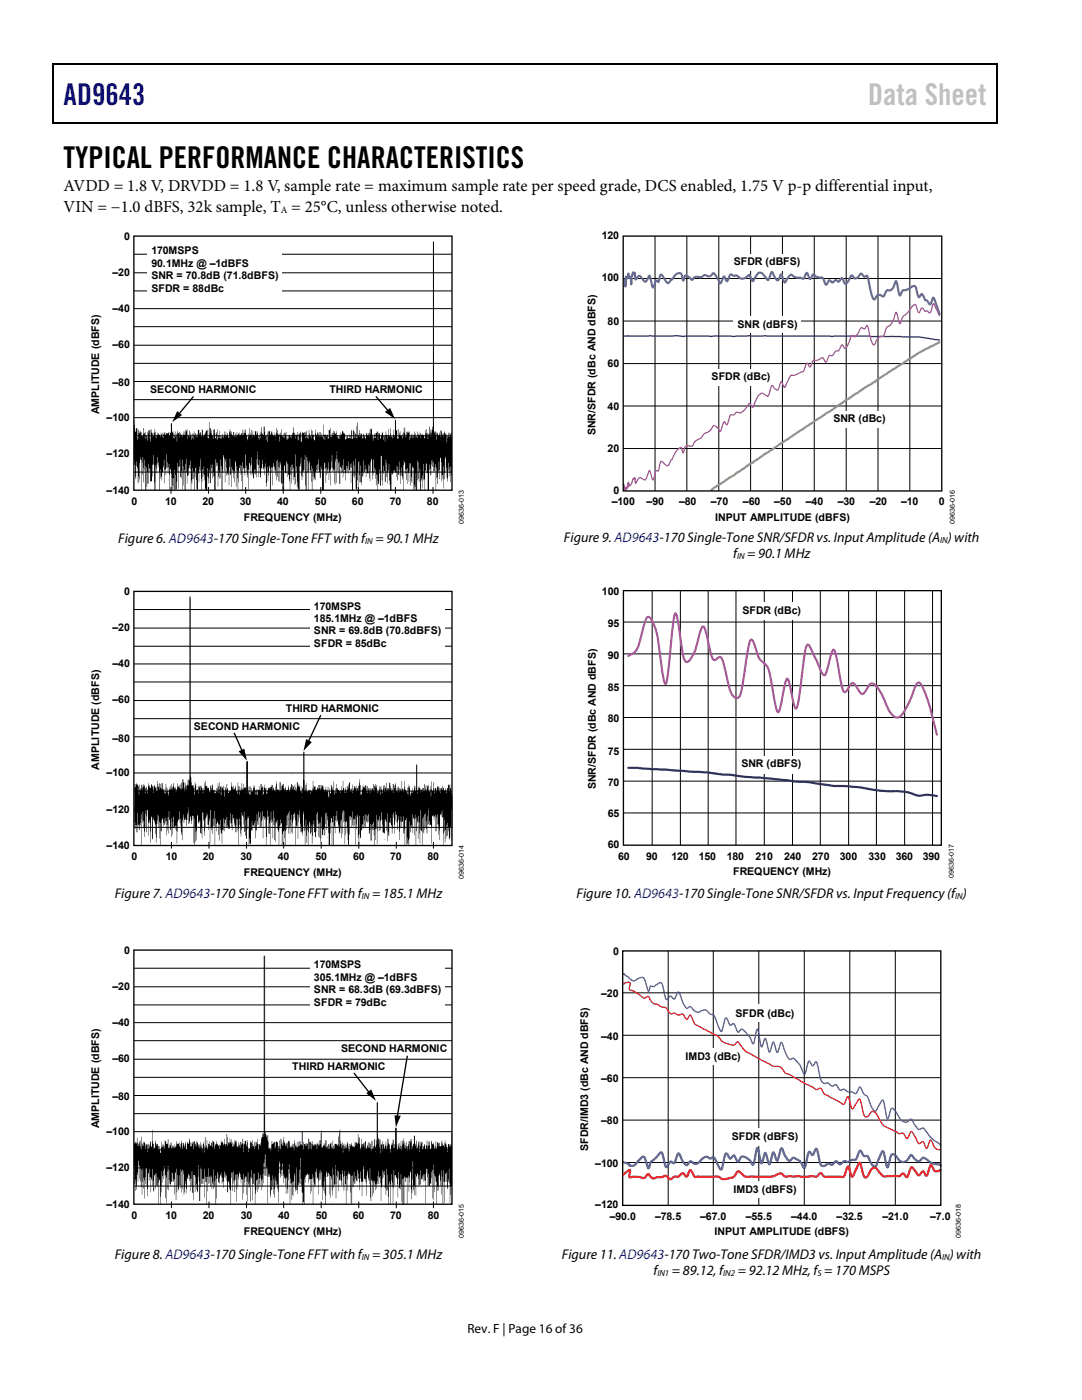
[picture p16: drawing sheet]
<svg xmlns="http://www.w3.org/2000/svg" width="216mm" height="279mm" viewBox="0 0 216 279" stroke-linecap="round" stroke-linejoin="round" font-family="sans-serif">
<defs><g id="words">
<text font-size="6" fill="#00f" x="12.7" y="21">AD9643</text>
<text font-size="6" fill="#c0c0c0" x="173.2" y="21">Data Sheet</text>
<text font-size="6" x="12.7" y="33.6">TYPICAL PERFORMANCE CHARACTERISTICS</text>
<g font-size="3.3">
<text x="12.7" y="38.1">AVDD = 1.8 V, DRVDD = 1.8 V, sample rate = maximum sample rate per speed grade, DCS enabled, 1.75 V p-p differential input,</text>
<text x="12.7" y="42.4">VIN = −1.0 dBFS, 32k sample, T = 25°C, unless otherwise noted.</text>
</g>
<g font-size="2.8">
<text x="23.6" y="108.3">Figure 6. AD9643-170 Single-Tone FFT with f = 90.1 MHz</text>
<text x="112.5" y="108.2">Figure 9. AD9643-170 Single-Tone SNR/SFDR vs. Input Amplitude (A ) with</text>
<text x="146.3" y="111.3">f = 90.1 MHz</text>
<text x="22.9" y="179.3">Figure 7. AD9643-170 Single-Tone FFT with f = 185.1 MHz</text>
<text x="115" y="179.3">Figure 10. AD9643-170 Single-Tone SNR/SFDR vs. Input Frequency (f )</text>
<text x="22.9" y="251.4">Figure 8. AD9643-170 Single-Tone FFT with f = 305.1 MHz</text>
<text x="112.1" y="251.4">Figure 11. AD9643-170 Two-Tone SFDR/IMD3 vs. Input Amplitude (A ) with</text>
<text x="130.4" y="254.5">f</text>
<text x="134.1" y="254.5">= 89.12, f</text>
<text x="147.2" y="254.5">= 92.12 MHz, f = 170 MSPS</text>
</g>
<text font-size="2.6" x="93.3" y="266">Rev. F | Page 16 of 36</text>
<g font-size="2.1">
<text x="24.8" y="47.8">0</text>
<text x="120.1" y="47.8">120</text>
<text x="30.2" y="50.8">170MSPS</text>
<text x="30.2" y="53.2">90.1MHz @ –1dBFS</text>
<text x="146.4" y="53">SFDR (dBFS)</text>
<text x="22.5" y="55">–20</text>
<text x="30.2" y="55.7">SNR = 70.8dB (71.8dBFS)</text>
<text x="30.2" y="58.2">SFDR = 88dBc</text>
<text x="120.1" y="56">100</text>
<text x="22.5" y="62.3">–40</text>
<text x="121.2" y="64.9">80</text>
<text x="147.2" y="65.4">SNR (dBFS)</text>
<text x="22.5" y="69.5">–60</text>
<text x="22.5" y="77.1">–80</text>
<text x="121.2" y="73.2">60</text>
<text x="142" y="75.9">SFDR (dBc)</text>
<text x="19.8" y="82.7" transform="rotate(-90 19.8 82.7)">AMPLITUDE (dBFS)</text>
<text x="30" y="78.4">SECOND HARMONIC</text>
<text x="65.7" y="78.4">THIRD HARMONIC</text>
<text x="121.2" y="81.9">40</text>
<text x="21.3" y="84.1">–100</text>
<text x="118.8" y="86.8" transform="rotate(-90 118.8 86.8)">SNR/SFDR (dBc AND dBFS)</text>
<text x="166.3" y="84.3">SNR (dBc)</text>
<text x="21.3" y="91.2">–120</text>
<text x="121.2" y="90.2">20</text>
<text x="21.3" y="98.5">–140</text>
<text x="26.2" y="100.8">0</text>
<text x="33" y="100.8">10</text>
<text x="40.4" y="100.8">20</text>
<text x="47.8" y="100.8">30</text>
<text x="55.3" y="100.8">40</text>
<text x="62.8" y="100.8">50</text>
<text x="70.2" y="100.8">60</text>
<text x="77.8" y="100.8">70</text>
<text x="85.2" y="100.8">80</text>
<text x="122.1" y="100.9">–100</text>
<text x="122.4" y="98.6">0</text>
<text x="129" y="100.9">–90</text>
<text x="135.5" y="100.9">–80</text>
<text x="141.9" y="100.9">–70</text>
<text x="148.2" y="100.9">–60</text>
<text x="154.5" y="100.9">–50</text>
<text x="160.8" y="100.9">–40</text>
<text x="167.2" y="100.9">–30</text>
<text x="173.5" y="100.9">–20</text>
<text x="179.8" y="100.9">–10</text>
<text x="187.3" y="100.9">0</text>
<text x="48.6" y="103.9">FREQUENCY (MHz)</text>
<text x="142.7" y="103.9">INPUT AMPLITUDE (dBFS)</text>
<text x="24.8" y="118.7">0</text>
<text x="120.1" y="118.7">100</text>
<text x="22.5" y="125.9">–20</text>
<text x="62.7" y="121.7">170MSPS</text>
<text x="62.7" y="124.1">185.1MHz @ –1dBFS</text>
<text x="121.3" y="125">95</text>
<text x="148.1" y="122.5">SFDR (dBc)</text>
<text x="62.7" y="126.6">SNR = 69.8dB (70.8dBFS)</text>
<text x="62.7" y="129.1">SFDR = 85dBc</text>
<text x="121.3" y="131.5">90</text>
<text x="22.5" y="133.2">–40</text>
<text x="121.3" y="138">85</text>
<text x="22.5" y="140.4">–60</text>
<text x="57" y="142.1">THIRD HARMONIC</text>
<text x="22.5" y="148">–80</text>
<text x="38.7" y="145.6">SECOND HARMONIC</text>
<text x="121.3" y="144.1">80</text>
<text x="19.8" y="153.6" transform="rotate(-90 19.8 153.6)">AMPLITUDE (dBFS)</text>
<text x="21.3" y="155">–100</text>
<text x="121.3" y="150.6">75</text>
<text x="147.9" y="153.2">SNR (dBFS)</text>
<text x="118.9" y="157.5" transform="rotate(-90 118.9 157.5)">SNR/SFDR (dBc AND dBFS)</text>
<text x="121.3" y="156.8">70</text>
<text x="21.3" y="162.2">–120</text>
<text x="121.3" y="163">65</text>
<text x="21.3" y="169.4">–140</text>
<text x="26.2" y="171.7">0</text>
<text x="33.1" y="171.7">10</text>
<text x="40.5" y="171.7">20</text>
<text x="48" y="171.7">30</text>
<text x="55.5" y="171.7">40</text>
<text x="62.9" y="171.7">50</text>
<text x="70.4" y="171.7">60</text>
<text x="77.8" y="171.7">70</text>
<text x="85.3" y="171.7">80</text>
<text x="121.3" y="169.3">60</text>
<text x="123.3" y="171.6">60</text>
<text x="128.9" y="171.6">90</text>
<text x="134" y="171.6">120</text>
<text x="139.4" y="171.6">150</text>
<text x="145" y="171.6">180</text>
<text x="150.8" y="171.6">210</text>
<text x="156.4" y="171.6">240</text>
<text x="162.1" y="171.6">270</text>
<text x="167.6" y="171.6">300</text>
<text x="173.3" y="171.6">330</text>
<text x="178.7" y="171.6">360</text>
<text x="184.1" y="171.6">390</text>
<text x="48.6" y="174.8">FREQUENCY (MHz)</text>
<text x="146.3" y="174.6">FREQUENCY (MHz)</text>
<text x="24.8" y="190.3">0</text>
<text x="122.3" y="190.6">0</text>
<text x="22.5" y="197.5">–20</text>
<text x="62.7" y="193.3">170MSPS</text>
<text x="62.7" y="195.7">305.1MHz @ –1dBFS</text>
<text x="62.7" y="198.2">SNR = 68.3dB (69.3dBFS)</text>
<text x="62.7" y="200.7">SFDR = 79dBc</text>
<text x="120" y="199.1">–20</text>
<text x="146.8" y="202.9">SFDR (dBc)</text>
<text x="22.5" y="204.8">–40</text>
<text x="120" y="207.5">–40</text>
<text x="22.5" y="212">–60</text>
<text x="58.3" y="213.5">THIRD HARMONIC</text>
<text x="68.1" y="210">SECOND HARMONIC</text>
<text x="136.8" y="211.6">IMD3 (dBc)</text>
<text x="22.5" y="219.6">–80</text>
<text x="120" y="216">–60</text>
<text x="19.8" y="225.2" transform="rotate(-90 19.8 225.2)">AMPLITUDE (dBFS)</text>
<text x="21.3" y="226.5">–100</text>
<text x="120" y="224.3">–80</text>
<text x="146" y="227.6">SFDR (dBFS)</text>
<text x="21.3" y="233.7">–120</text>
<text x="117.3" y="229.7" transform="rotate(-90 117.3 229.7)">SFDR/IMD3 (dBc AND dBFS)</text>
<text x="118.8" y="232.9">–100</text>
<text x="146.4" y="238">IMD3 (dBFS)</text>
<text x="21.3" y="241">–140</text>
<text x="26.2" y="243.3">0</text>
<text x="33" y="243.3">10</text>
<text x="40.5" y="243.3">20</text>
<text x="48" y="243.3">30</text>
<text x="55.5" y="243.3">40</text>
<text x="63" y="243.3">50</text>
<text x="70.4" y="243.3">60</text>
<text x="77.8" y="243.3">70</text>
<text x="85.3" y="243.3">80</text>
<text x="118.8" y="241">–120</text>
<text x="121.7" y="243.4">–90.0</text>
<text x="130.7" y="243.4">–78.5</text>
<text x="139.7" y="243.4">–67.0</text>
<text x="148.8" y="243.4">–55.5</text>
<text x="157.9" y="243.4">–44.0</text>
<text x="166.9" y="243.4">–32.5</text>
<text x="176.1" y="243.4">–21.0</text>
<text x="185.6" y="243.4">–7.0</text>
<text x="48.6" y="246.4">FREQUENCY (MHz)</text>
<text x="142.6" y="246.5">INPUT AMPLITUDE (dBFS)</text>
</g>
<text font-size="1.9" x="56" y="42.5">A</text>
<g font-size="1.8">
<text x="72.9" y="108.5">IN</text>
<text x="147.1" y="111.5">IN</text>
<text x="187.6" y="108.3">IN</text>
<text x="72.2" y="179.5">IN</text>
<text x="190.6" y="179.5">IN</text>
<text x="72.2" y="251.5">IN</text>
<text x="188" y="251.5">IN</text>
<text x="131.2" y="254.7">IN1</text>
<text x="144.3" y="254.7">IN2</text>
<text x="163.1" y="254.7">S</text>
</g>
<g font-size="1.4">
<text x="92.5" y="104.5" transform="rotate(-90 92.5 104.5)">09636-013</text>
<text x="190.5" y="104.6" transform="rotate(-90 190.5 104.6)">09636-016</text>
<text x="92.5" y="175.4" transform="rotate(-90 92.5 175.4)">09636-014</text>
<text x="190.3" y="175.2" transform="rotate(-90 190.3 175.2)">09636-017</text>
<text x="92.5" y="247" transform="rotate(-90 92.5 247)">09636-015</text>
<text x="191.7" y="247.1" transform="rotate(-90 191.7 247.1)">09636-018</text>
</g>
</g></defs>
<path d="M10.5 12.7h.3v1h-.3zM198.8 12.7h.2v1h-.2zM198.8 12.7h.2v.3h-.2zM198.8 24.4h.2v.3h-.2z" fill="#000"/>
<path d="M10.5 12.8h188.3M10.7 13.7v11M198.9 13.7v11M10.5 24.5h188.3" fill="none" stroke="#000" stroke-width=".25"/>
<path d="M26.7 47.1h63.5v50.7h-63.5z" fill="none" stroke="#000" stroke-width=".26"/>
<g fill="none" stroke="#000" stroke-width=".2">
<path d="M26.7 58.1h63.5M26.7 54.4h63.5M26.7 50.7h63.5M26.7 79.8h63.5M26.7 76.1h63.5M26.7 72.5h63.5M26.7 68.9h63.5M26.7 65.2h63.5M26.7 61.6h63.5M26.7 94.2h63.5M26.7 90.6h63.5M26.7 87h63.5"/>
<path d="M26.7 83.4h63.5"/>
</g>
<path d="M29.4 48.5h26.8v10.6h-26.8z" fill="#fff"/>
<path d="M75 79.1l2.6 3" fill="none" stroke="#010101" stroke-width=".26"/>
<path d="M76.8 82.2l1.1-.8 .9 2.2z" fill="#010101"/>
<path d="M38.6 79.1l-3 3.6" fill="none" stroke="#010101" stroke-width=".26"/>
<path d="M35.3 82l1 .8-1.9 1.4z" fill="#010101"/>
<path d="M26.7 83.9l.3 2.3 .2-.1v1.1v-1.8l.2 .1v2.3l.2-.4v-1.7h.1v.7l.2 .1v1.1v-1.5l.1-.1v.4l.2-.2v.7l.3 .2 .1-.6v-1h.1v1l.2-.1v1.2l.2-1.4 .3 1.7 .1-2.1 .1 .7 .1-.5 .2-.2 .1 2.3 .1-2.5 .1 .1 .1 1.5 .1-.3a.31 .31 0 0 1-.1-.3 .31 .31 0 0 1 .3-.2v.7l.1-.2 .1 .2 .1-1.5v1.6l.2-1 .1 1.2 .2-1.1 .1 .6 .1-.4h.1l.3 .7 .2-.8 .1 .8h.1l.1-.8v1l.1-.9 .2 .2 .1-.6 .2 .7v-.4h.3a.31 .31 0 0 1 .3 .2 .31 .31 0 0 1-.1 .4v.6v-1.2l.2-.2v.9l.1-.7h.2l.1-2 .1 2 .2-.4v1.4h.1l.1-1 .1 1.1 .2-1.4v1.4l.3-1v1.6l.1-2.1 .1 .4h.2v1.5l.1-1.7 .2 .3v.4l.3-.2 .2 .6v-1.2l.1 .1a.4 .4 0 0 0 .3 .6v-.7l.1 .6v-.9h.2l.1 .3v-.5l.1 2 .1-.9 .2 .4v-1.1l.1 1.2 .2-.8v.7l.2-.4v1.1v-.6l.2 .2v-1l.2 1.2 .1-1.5 .2 1.1 .1-.8 .1 .1 .1 .7h.2l.1-.8a.45 .45 0 0 1 .3-.7v.7l.1 .4 .1-1.5 .1 1.9 .2-.3v-1.2l.2 .1 .1 1.4 .1-.1v-.4l.3-.2 .1-.7 .2 .2 .1 1.4v-1.7h.1v1.7l.2 .1v-3.3l.1 2.5 .1-1.2h.2v.9l.1-.6v.9l.3 .2v.6h.1v-1.8h.2l.1 1.7 .2 .1 .1-1.3 .1 1.6 .1-2.2 .1 2v-.8h.2l.1-.8v1.4l.2-.5 .1 .7 .3-.6-.1-.5 .3 .9v-.3l.2-.2v-.8l.2 1.1v-1.1l.1 1 .4-.7v.8l.2 .2v-.9l.2-.9v.9l.1-.4h.2v.6l.3 .1v.4v-1h.2l.1 1 .2-.1 .1-.7 .1 1v-1.2l.2 .7 .1-.4 .1 .1 .2-.2 .1 .8v-.3l.1-.2 .1 .1v-.4h.2l.1-.7v1.1h.2v.3l.1-1.4 .2 .9v-.9h.1l.1 1.2 .2-.1v.8l.1 .3 .2-1.4 .1 .4v-1.4l.1 1.4 .2-.5v1.2v-.8l.2 .1v-1.2l.2 1.5v-1.2l.1 .7 .1 .2 .1-.2 .1 .1 .1 .4v-1.2l.2 .1 .1 .7 .2-.4v-.8l.2 1.8 .2 .4v-1.3l.2 .9 .1-2.1h.1v1.2h.3v.3h.1v-1.7h.2l.1 2h.2v.7v-.9l.2-.4 .1 1.7 .1-2.2 .1 1.1 .1-1 .2-.1 .1 .8 .1-.7h.2v1.8v-1.4l.4 .6v-.7v.5l.3 .3v.6v-1.1l.3-1.3 .1 1.1 .1 .3 .2-.1 .1 1.4v-1.6l.2-.1 .1 .5v-1.2l.1 1.5 .2-.1v-.4v.5h.2l.1-.9 .2 1.1v-1l.1 .4 .1-.6v1.5l.2-.5 .1 .6v-.4l.2 .1 .1-.8 .1 .1 .1 .4 .2-.3 .1 .5 .2-1h.1v1.1l.1-2.2v1.1h.2l.1 1.1 .1-.8h.2v.4l.2-.9 .1 1.7 .1-1.4 .2 .3v-.4h.1l.1-.3 .1 2.1 .2-2 .2 .2h.1v.4h.1l.1-.6 .2 1.2v-1.2l.2-.2v1.2h.2v.2l.1-.5 .1 .7 .1-1.9 .1 1.5h.2l.1-.3v.6v-2l.2 .5v.8l.3-.1 .1 1.2h.2v-2.2l.3 1.5 .1-1h.1v.3h.2v.6l.1-.9v1l.2-.3 .1-.7v1l.2-.1 .1-.7-.1 .4 .3 .4v-2.4v2.8l.1-.9h.2v1.2l.1-1.2 .1 .2 .2-.1v.4v-.4l.2-.1v.8h.2v-1.7l.1 .9v-.9h.1v-.4l.2 1.8h.2v-.8l.2 .5 .1-.9h.1v.9l.1-.8 .2 .6 .3-.7v.8h.2v.8l.1-.4 .2 .4v-.7l.2-.1v.6l.1-1 .2 .4 .1-.8 .2 .1 .1 .4 .2-.1 .1 1.4 .1-.6 .1 .4h.1l.1-1.3 .1 1.1h.3l.1-.7v.7l.2-.6 .1 .8 .1-1.9 .1 1.9 .1-.1 .1-1.8 .1 1.5 .2-1.1v1.3h.1v-.9h.2v-1.5v2.4h.2v-3.1h.1v2.5l.1 .1 .1-.1 .2-1v1.4l.1-.1v-.6h.2v1.1v-1.1l.2 1 .2-.1v-.9l.2 .4v.3l.1-.3v.6h.2l.1-1.1h.2v.5h.1v-.5h.1v.5l.2 .3 .1-1.5 .2 1v-1.2a1.01 1.01 0 0 1 .2 1.1l.2 1.4 .3-1.5 .1 .4a.29 .29 0 0 0-.1 .3 .29 .29 0 0 0 .2 .2v-1h.3v-.3h.2v1.7l.2-1.5 .2 .4 .1 .9 .3-1.2h.1l.1-.2v1.6l.1-.9 .1 .2 .2-.2 .1 1.2 .1-2v.7l.1-.3 .1 .2 .1 .7 .3-1.7v1.4l.2-.2 .1 .3-.1-1.4 .1-.3 .1 1.7 .2-.1 .2 .4 .1-.8 .1 .5-.1-1.5 .1 1.5 .2-.3 .1-3v1.9l.3 .2v-.3v1.9l.2-.2 .1 .1 .1-1.9v1.2l.3-.7 .1 .8v-.9v1.1h.1l.2-.6v1h.1v-1.3l.2 .9 .1-1.6v1.7l.1-1.9v1.9h.1v-.5l.2 .4v-.9h.2l.1 .3v-.4l.1 .3h.1l.1-.3v1.7l.1-.9 .2 .5 .1-1.9v1.7l.2-.7v1l.1-.7 .2 .4 .1-1.1 .1 1.1 .2-.8v.7l.2 .1 .1 .2v-1.3l.3 .6v.6v-.4a.31 .31 0 0 0 .2-.2 .31 .31 0 0 0 0-.3h.1l.1 1v-.6h.3v-.8l.1 .8h.2v.6l.2 .1 .1-1.7 .2 .6 .1-.7v1l.1-.4 .1 1.3v-1.1l.1 .3 .2-.1v-1.6l.2 .6 .1 1.5 .2-2.1h.1l.1 .6 .1-37.3v36.9l.2 1.1v-.4l.2 .2v.7l.2-.5v1.4l.1-1.4 .2 .1v.3l.2 .1v-.6l.2 .4v1.1l.1-2 .1 .2a.33 .33 0 0 1 .2 .5l.1 .4v-.4h.2v.7l.2-1.1 .2 .6 .1-.2 .1 1.8 .2-1.4 .2 .2v-.7h.2v.8h.1v-.7l.2 .2 .1-.5 .1 1v7.6h-.2l-.1-2-.1 3.4-.1-2.9-.1 1.8-.1-2.7-.2 3.7v-.6l-.2-.2v-2l-.1 .7-.1-2.8-.1 .4-.2 5.9-.1-4.4-.1 2.5h-.1v-.8h-.1l-.1 1.3v-3.8l-.1-.9h-.2v4.2l-.3-3.5-.1 4.5h-.1v-1.4l-.2 .2v-3.7l-.1 6.1-.1-5.2-.2 .6v.8h-.1l-.1 .2v-1.9l-.2-.4v1.3h-.1l-.2-1.3v2.9l-.1-1.3v1.4l-.1-1.1h-.1v4l-.1-5.1v5.1h-.3v-3.3l-.1-.1v-1.8l-.2-.2v1.6l-.2-.1-.1 3.9v-2.2l-.2 .3v-3.3l-.1 3-.1-.8v-4.2v6.9l-.1-1.6-.2-.5v2.4h-.2v-4.3l-.1 .6v2h-.1l-.1-3.8-.1-.4-.2 5.9h-.2v-3.3v2.7l-.2 .6v-4v3l-.1 .8-.2 .2v-4.5l-.2 .1v-.3v3.3l-.2-1.2v-1.8l-.1 2.7v-3.7h-.1v4.5l-.2-4.5-.1 3.7v-1.6l-.2-.1-.1-1-.1 3.2-.1-2.9h-.2v.9h-.1v-2.3l-.1 .1-.1-.5v5.9l-.1-5-.1 2.8-.3-.7v-1.6v.9l-.1-.3-.1 2.7-.2-4.5-.1 2.6h-.2v-1.5v2.7h-.2v-3v2.3l-.1-.8h-.2l-.2-.5h-.2v1.3v-1l-.2 .5-.2-.3v3.4h-.2v-3l-.1 2-.1-4.2-.1 1.5-.2-.2-.1 .5-.1 2.1-.1-4.1-.1-.7v4.4l-.2 .1v-2.2h-.2l-.1 .6v-1.7l-.2 4v-2.7l-.1 1.7v-4.9h-.2v5.9h-.2v-2.4l-.2-.8v2.9h-.1l-.1-.6v1.8l-.2-3.2-.1 2.3h-.1l-.1-5.2v2l-.1 .5-.1-.9v1.1l-.1-2.7h-.1v3.2l-.2-.7v1.5l-.1-4-.1-.1-.2 4.5-.2-.7-.1-2.7-.1 1.8-.3-.1-.1-.7-.1 1.5-.1-2.4-.1 1.2-.2 .5-.1-2.6v3.2h-.2l-.1-1-.1 2.7-.1-3.8-.1 3.2h-.1l-.2-4.2-.2 5.8-.1-3.6-.1 3.6-.1-.2h-.1l-.1-6.1-.1 3.9-.1-2.5-.1 .1-.1-1-.1 5.8h-.1v-5.4l-.2 .9-.1 3.1v-3.1l-.2-.7v1.3h-.2v-1.8v2.5l-.1-1.5-.2 .9v-1.4l-.1 .9v-.5h-.1v1.2a1.61 1.61 0 0 0-.2 1.4v.3v-2.1h-.2v.7h-.1l-.1-2.8-.1 3.6v-2.5l-.2 1.7v-1.1l-.1-.2h-.2v4v-.5a1.91 1.91 0 0 1-.2-1.5v-3.1l-.2 .3-.1 2.1-.1-4.4-.1 6.3-.2-4.9-.1 5.3-.2-.4v-2.7v.3l-.2-.3v.4h-.1l-.1-3.3-.2 2.6-.2 .4v3.1l-.1-2.5-.1-.4v-2.3v4.1l-.1-3.6-.2 2.3-.2-.6v.9l-.1-1.5v3.1l-.1-2.9h-.1v-1.1h-.2l-.1 5.4h-.3v-4.3l-.2 .4v-.8l-.1 2.3-.2-.1v-1.1h-.2v-.4v3.4v-5.5l-.2 2.3h-.1l-.1-1.2v1l-.1 .4h-.2v1.6l-.1-2.4 .1 2.1-.2-.2v.6l-.1-1.9-.2 1.1-.1-1.6v4.3h-.1v-1.7l-.1 1.7v-4.9v1.3l-.1-.3a.31 .31 0 0 1-.2-.5v-1.3h-.1l-.2 2v3.7l-.1-5.9-.2-.7v6.6h-.2l-.1-7-.2 .9 .1 2.8-.1-.6h-.1l-.1 1.3-.2-1.1v1.7l-.1-.9h-.1l-.1-3.6v6.3v-5.2l-.1 .7h-.1v4.7h-.2v-.2h-.2v-1.5l-.2 1.1-.1-6.6-.2 6.2-.1-1.6h-.2v-1.8h-.1l-.1 2.4v-2l-.1-1.1-.1 3.8-.3-3.3-.1 4.6v-4.4l-.1 2.7v-1.4h-.2v-2.1h-.1l-.1 2.6v-2.9l-.2-.4v2.7l-.1-.2h-.1v-1.3l-.2-.3v5h-.2l-.1-3.7v3.7h-.1v-4l-.1 2.1a.4 .4 0 0 1-.1 .6v-3.8l-.2-.5v3.9h-.1l-.1-4-.2 4v-4.4l-.2 4.2-.1-3.9-.2 2.9-.2-1.7h-.1v.8v-1l-.2-.6-.1 4.5-.1-3.7h-.1v1.2l-.2-1v4.4h-.1l-.1-4.8h-.1v1.9l-.1-1.8-.1 3-.2-2.9v3.9h-.2l-.2-5.8-.1 3.5-.1-1.5h-.1v.5l-.1-.3-.1-1.8-.2 2-.1-.2v1.2a.31 .31 0 0 1 .1 .4 .31 .31 0 0 1-.3 .2l-.1-3.6-.1 1.1h-.1l-.1 2.4-.1-5.1-.2 1.6v3.6l-.1-.8-.2 .2v-1h-.1l-.1 .9v-2.6v3.4h-.2v-1.2l-.3 .7v-3.6v1.4l-.2 .3v1.7l-.1-2.3h-.2l-.1 5.2v-3.9h-.2v1.6v-.6l-.2 .3-.1-2.1-.1 .5v-2.7h-.1v4.2l-.2-1.1a.28 .28 0 0 0 .1-.3 .28 .28 0 0 0-.2-.2v4.5l-.1-4.1v4.1h-.1l-.1-5.6-.1 .8v3.1l-.2-3.3h-.1v2.3v-1.7h-.2v2.8l-.2-2.2v3.6l-.3-4.5-.1 4.1v-5.2l-.2 .3-.1 3.9-.1-1.7-.2 .9v-2.3l-.1 .9h-.1l-.1-.8-.1 4-.2-5.6-.1 1.6-.1-1.5v5.2l-.1-2.9-.1 .6h-.2v.3h-.1l-.1-3.4-.1 2.7v-2.1l-.1 4.1-.1-4.6-.1-.8h-.1l-.2 7-.1-4.1-.1 4.1-.1-6.1-.1 3.7-.2-1-.1 1.1-.1-1.6-.1 3.3v-4.8l-.1 .6-.2 .1-.1-1.4h-.1v6.1h-.2v-3.3v3.3v-2.7h-.2v-.9h-.1l-.1 1.2v-2.7l-.1 1.8-.2-1.1v1.2v-1.9v3.7h-.2v-2l-.2-.6v2.7l-.1-1.1-.2-.3-.1-1.7v3.9a.32 .32 0 0 1-.2 .5l-.1-.4-.1 .4v-3l-.2 1.1v-2.8l-.1 2.1-.1-1.5h-.1v2.4l-.2-.6-.1 2.3v-6.3l-.1 2.5-.2-.2v-.7v3.1l-.1-1.7h-.2l-.1 3.3h-.1v-4.1l-.2 3.9v-4.3l-.1 .1-.1 4.4h-.1v-3.7h-.2v1.5h-.2v-2.2v3.1h-.2v-.6l-.1 1.9-.1-5.9v1.8l-.2-.3v-.6h-.1l-.1 2-.2 .1v1.6l-.1-2.3h-.1v3.4l-.1-6.1v6.3l-.1-5.2-.1 5.2v-4l-.1 .6h-.1l-.1 2.5-.1-5.2-.1 5.9-.2-3.6h-.1v1.2h-.1l-.1-3.5-.2 3.2v-1.7h-.1v4.3l-.2-5.1-.1 5.2h-.2l-.1-2.9-.1 3.1-.1-4v4l-.2-.2v-2.2h-.1v2.4l-.1-2.4-.1 .2-.1 2.2v-3.2l-.1-.8-.2-.3-.1 4.3v-5.2l-.2 .7v2.8l-.1-3.8-.1 1h-.2v-2.8l-.1 4.3-.1-1.1-.1 .2-.1 2.5-.1-4.7v1.6l-.2-.3v1.2h-.2v1.7l-.1-.7v-1.2l-.1 .9-.1-1.2-.1 4.1h-.1v-3.6l-.2-2-.2 1.1 .1-2.1-.1 1.2h-.1v2.1l-.3-1.5v4.8l-.1-1.6v1.6h-.1v-5l-.2-2-.3 5.3h-.3v-2.6h-.2v.6h-.1v-1.5l-.1 4-.2-.1v-2.4v3.7l-.2-4.5v4.5h-.2l-.1-6.1-.2 4.5h-.1v-3.3v.5l-.1-2.2v3.5l-.2-2.3-.1 5.4v-6.1h-.2v-.4l-.1 4.3-.1-3.2v3.8l-.1-1.1h-.1v1.3l-.3-4.3-.1 .9-.1 2.6-.1-.4v-2.4h-.2l-.1-.9z" fill-rule="evenodd" fill="#000"/>
<path d="M86.5 48.3v40.5M34.2 84.5v3.5M78.9 83.8v3.5" fill="none" stroke="#010101" stroke-width=".2"/>
<g fill="none" stroke="#000" stroke-width=".2">
<path d="M34.1 97.2v1.3M41.6 97.2v1.3M49 97.2v1.3M56.5 97.2v1.3M64 97.2v1.3M71.5 97.2v1.3M78.9 97.2v1.3M86.4 97.2v1.3M26.7 139.8h63.5M26.7 136.1h63.5M26.7 132.5h63.5M26.7 129h63.5"/>
<path d="M26.7 125.3h63.5M26.7 121.6h63.5M26.7 157.9h63.5M26.7 154.3h63.5M26.7 150.7h63.5M26.7 147h63.5M26.7 143.4h63.5M26.7 165.1h63.5M26.7 161.5h63.5"/>
</g>
<path d="M26.7 118h63.5v50.7h-63.5z" fill="none" stroke="#000" stroke-width=".26"/>
<path d="M61.9 119.4h26.8v10.6h-26.8z" fill="#fff"/>
<path d="M46.7 146.2l1.7 3.8" fill="none" stroke="#010101" stroke-width=".26"/>
<path d="M47.6 149.9l1.1-.5 .6 2.4z" fill="#010101"/>
<path d="M64 142.7l-2.6 5.5" fill="none" stroke="#010101" stroke-width=".26"/>
<path d="M61.1 147.5l1.1 .6-1.6 1.8z" fill="#010101"/>
<g fill="none" stroke="#000" stroke-width=".2">
<path d="M34.2 168v1.4M41.7 168v1.4M49.2 168v1.4M56.6 168v1.4M64.1 168v1.4M71.6 168v1.4M79.1 168v1.4M86.5 168v1.4M26.7 196.9h63.5M26.7 193.2h63.5M26.7 218.6h63.5M26.7 215h63.5"/>
<path d="M26.7 211.4h63.5M26.7 207.7h63.5M26.7 204.1h63.5M26.7 200.6h63.5M26.7 236.7h63.5M26.7 233.1h63.5M26.7 229.5h63.5M26.7 225.8h63.5M26.7 222.2h63.5"/>
</g>
<path d="M37.9 119.4l.1 35.5 .2 .3-.1 1 .1-.1v.1a.39 .39 0 0 0 .2 .6v-.1h.2v.5h.2v1.4h.1l.1-2.5v.7l.1-.3 .1 1.4 .3-.4v-.7l.2 1.5v-1.3l.1 .2v-.4h.2l.1 .9v-.5l.2-.3 .3 1.4 .1-2 .2 1.4v-1.8h.1l.1 1.2v-.2h.2v.5l.1-.2 .3 .1 .1 .8h.2l.1-1.4 .1 .9 .1-1 .1 .2 .1-.2v1.1h.2l.1-.2v.8v-.6l.1 .5h.2v-.9l.1 .6 .2 .2 .1-1.8 .2 1.9 .1-2.1 .1 .9 .2-.1v1.8h.1v-1.8l.1 .3h.2v-.4l.3 2.2 .1-2 .1 .7h.2v-1.2h.1l.2 1.7h.2v-.2h.2l.2-.4 .1-1.5 .1 .9 .2 .2v.3l.1-.7 .1 .7v-1.4v1.4l.3-.3v-.4l.1 1.1 .2 .1v.4h.1l.1-2.3v1.5l.1-.7h.2v1.7l.1-1 .1 .3 .1-.7 .1 .8v-1.7l.1 1.3 .2-.2v-1l.1 1.1 .1-.5 .2 .4 .2-.4 .1 1.2 .1-6.2v4.3l.1 .9 .2-.2-.1 .9 .1 .1v-.3l.1 .9 .1-1.7 .2 .1v1.6h.1l.1-1.3 .1 .8v-.2l.2 .1v-.7h.1v-.5h.1l.2 1.8v-.9l.1 .6v-.6l.2-.2 .1 1.1 .1-1.1 .1 1.2v-1.1h.2v-.7l.1 .8h.2v-1.2l.1-.1 .1 .9 .3-.4v1.7l.1-.2v-1.2h.2v-.6l.2 1 .1-.3v1.1l.2-.1v-.6l.2-.1 .1-.4 .1 .2 .2-.2v.7l.1-.9h.2v-.3h.2v1l.2-.6 .1 .8v-.3h.2l.1-.7 .1 1.1v-2l.2 .5v1h.2l.2 .5 .1-1.9h.1l.2 2.1 .1-1.3v-.3l.2 .2v-.3h.2l.2 1.6v-.7h.2v-.4l.1 1v-.3l.4-.1 .1-.8 .2 1.3 .1-1.1 .2 .4 .1-2.9v2.1l.2 .1v.8v-.5l.2-.1v.6l.2 .2 .1-1.1 .1 1.3 .2 .1v-1.9h.2v.8h.2l.1-.5v.8l.2-.4v1.2l.1-.1 .1-1 .2 2.4v-1.9l.2-.2v-7l.1 4.2a1.38 1.38 0 0 0 .1 1.4v2.1l.2 .1v-1.3l.1 .9 .1-.2v-1.1l.1 1.6 .2 .2v-.5l.1 .3h.2v-1.5v1.2l.2 .1 .1-.1 .1 .8a.4 .4 0 0 1 .2-.6l.1-2.1 .1 1.8 .1-.7 .1 .2 .2-.1v.7l.2 .1 .2-.2v-.3l.2 .1 .1 .2v-.8h.1l.1 .7v-.7h.1l.1 .9 .1-.9 .1 .5 .1-.5v.2h.2v.6l.2 .1v.5l.1-.6 .2 .1 .1-.6 .1 1.1v-.5h.1l.1 .4v-1h.1v1.9l.1 .3 .2-1.8v.9h.2v-1.6l.2 .2 .1 .8 .1-.7 .1 .7h.1v-1.7l.1 2.6v-1.7v1l.2 .2 .1-.7v.8h.1v-1.8l.1 .9 .2 .1v.3l.2-.1 .1 .3h.2v.3l.1-.6 .2 .3v-1v.8l.2-.1v-1.7l.1 1.4 .2 .1v.8l.2-.2v-2.4v1.9l.1-.3v1l.2-.5v-.8l.2 .7 .1-1 .1 .8v-.8a.26 .26 0 0 1 0-.3 .26 .26 0 0 1 .2-.2l.1 1.9 .2 .1v-.6l.2-.1-.1 .6 .2 .2v-1.6l.1 1.3 .1-1 .1 .3 .2-.3 .1 .5 .1-.6v1.2l.2-.7h.1l.1 .6v-1.1h.2l.1-1.3 .1 3.1 .1-.2 .2 .2v-1.1h.2l.1-1.4v.9l.1 .2 .1-.2 .1 .3 .1-.6 .3 1.5v-1.4l.1 .1v1.3l.1-.9h.1v.3l.2-.3 .2 1v-1l.2 .8v-.7h.3l.1 .2v-1.1h.1v1.2l.1 .3v-1.2l.2 .4 .1-.8 .1 .3 .2 1.6 .1-.8 .1 .6 .2-.6v-.6l.2 .1 .1 1.6v-1.7l.3 1.4 .3-1.6h.1v1.4l.2-1.1 .2 .9v-1.7h.1v1.4l.2-.3v1.4v-1.4l.2 .1 .1 .6v-1.8h.2l.2 2.2v-1.1l.1 .7h.1l.1-1.5h.1l.1 1.7v-.9l.1-.5 .2 .3v-.8l.1 1.6h.2v-.6v.8h.2v-1.1v.7l.2-.7 .1 1.1 .1-.7 .2 .1v.4h.1v-2l.1 1.4 .1 .2h.2v.6l.2-.6v-1.6l.1 1.7h.2l.2 .6 .2-1v1.4h.1l.1-2 .2 .7 .1 1.5h.1l.1-.9a.4 .4 0 0 0 .2-.6l.1 1 .3-1.5a.68 .68 0 0 1 .2 .9v.2h.1v-.4h.1v-4.9v4.6l.2 1.1 .3-1.4 .2 .5v.7l.1-.7 .1 .2h.2v.5l.1-.2a.37 .37 0 0 1 .2-.6v1l.1-1.8h.1v1.4l.2-.4v-.7l.2 1.2 .1-1.3h.1v.5l.1-.3v.8l.2-1 .1 1.4 .2-1.2 .1 2v-2.9l.2 1.9h.2l.1-1.8 .2 1.8v-1.6v2l.1-1h.2l.2 .8v-.9l.2-.3v-.3v.6l.1-.3 .1 1.2 .2-.9 .1 .2 .1 .8v-.9h.2v.6l.1-1.1v.8l.3-.4 .1 .7 .2-.2v-.7l.2 1.3 .1-1h.2v-.7l.2 .1v1.3l.1-1.3 .1-.1v.8l.2-.1v.9h.2l.1 .7-.1 8.9-.1-6.2-.1 3.4-.2-.1v1.6a.73 .73 0 0 1-.3 .9l.1-1.5-.1-.7h-.1v-1l-.1 2.6h-.2l-.1-2.2v2.7l-.1-3.8v4.6l-.3-4.5-.1 5.2-.1-5.8-.2 .3v-1.5v1.8v-1.3l-.1 .7-.1-.5-.2 .1v5.1l-.2-2.8-.1 1.7-.1-4h-.1l-.1 3.3-.2-3.3-.1 3.3-.1-3h-.1v1.2l-.1-1.1-.2-.4v.2h-.2l-.2 5.6v-5.8v2h-.2v-.7h-.1l-.1 .8v-3.5l-.2 3.4-.1-2-.1 .2 .1 3.5h-.1l-.1-.7v-1.7l-.2 1.1v-2.7l-.1 3.3-.1-3h-.1v3.7l-.1-3.3v3.1l-.2-2.8v5.5l-.1-2.9a1.24 1.24 0 0 1-.2-1.2l-.1-3.1v4.1l-.1-2.8v5.5l-.2-5.6-.1 4.6-.1-3.5-.2 .3-.1-1.4-.1 6-.1-6.2-.2 .9v3.2l-.1-3.5-.2 .1-.1 3v-3.7v2.4h-.2l-.1-.4v1.5h-.1v-1.3l-.2-.8-.1 4.8-.1-1.2v.8h-.2l-.1-5.1-.1 5.5-.1-5.2-.2 .1v5.1l-.1-3.3v.8h-.2v-3.4l-.1 1.2-.2-.2v1.3l-.2-2.3-.3 4.8-.1-4.8-.2 1.1v1.6h-.2v-3h-.2v-.7l-.1 2-.1-1.8-.1 4.2-.2-4.2-.1 .5-.1 3.7h-.1v-1.5l-.1 .4-.2-1.9v.9l-.2-.1v2.7h-.2v-.7l-.1 .2-.1-4v5.6l-.2-3.9h-.1v-.5h-.2l-.1 4.2v-1.4l-.1-.1a1.33 1.33 0 0 1-.3-1.3l-.1-2.8h-.1l-.2 3.6h-.2l-.1-2.8v.6l-.1 .5v1.9l-.2-3.4v6l-.2-5.9v2.8h-.2v2.3l-.1-2.1v3.1l-.2-4.6h-.1v1.6a.41 .41 0 0 1-.2-.7l-.1-.6-.1 3.4h-.1l-.1-3.4v4.4v-3.1l-.1 .6h-.2l-.1-3.8-.2 .3v1.4l-.1-.3v.7l-.2-2v2.7h-.1l-.1-2.7v2.3l-.2-1.2v1.7l-.1-2.6v1.8l-.1-.2v1l-.2-.8-.2 2.7-.2-.1v-4.4v3.6l-.2 2.4v-2.1l-.2 .6-.1-4.7-.2 3-.1-2.8v5.7l-.1 .1v-5.1h-.1l-.1 1.3-.1-1.5-.1 1.6-.1-3-.1 3.1-.1-1.8-.2-.2-.1 .6v-.8l-.2 .1v3.7h-.1v2.2v-4.6v-.1l-.1 4.6-.1-3.7-.2 1.3v-2.4l-.3 .2v2.6l-.1 1.8-.1-6.6h-.1l-.1 2.2-.1-2.5-.2 5.7v-4.4l-.4 3.4v-.3l-.2 .3v-1.7l-.2 .4v-1.4l-.1 .4-.1-2.1v2.1l-.1-1.2h-.1l-.2 3.5-.1-4.4v2.9l-.1-2v6h-.1v-4.7h-.2l-.1 4.7v-5.5h-.2v2v-1.1h-.1l-.1 4.6h-.2l-.2-5.1-.1 3.5-.1-5v3.5l-.2-1.3v-2.1h-.1v4.4l-.1-1.7-.2 1.7v-3.9v2.8h-.1v1h-.2l-.2-3.6v4.4l-.2 .7v-4l-.2 .2-.1 2.9v-2.8l-.2-.7v-1.6h-.1v2.9l-.2-2.5-.1 4.5h-.1v-.9h-.2v-2.4l-.1 1.1-.2-.4-.1 4h-.1v-3.6l-.1 1.3v.2h-.2v-2l-.2-.3-.2 4.8-.1-4.2-.1 3.6h-.1l-.2-4.6v3.7l-.1-1.8-.1 3.3v-4l-.1 1.1h-.1v-4l-.1 4-.2 1.1-.3-2.6-.1 1.7v-2.9l-.2-1.4-.1 7v-4.8l-.2 3.4v-4.9l-.1 2.3h-.1v.5h-.1l-.1-1.6-.1 5.1v-5.3a1.68 1.68 0 0 0-.2-1.4v1.2l-.1-.8h-.1v1.2l-.1 .5v2.1l-.2-.2-.1-3.5-.3 3.8-.1-4.5v4.4l-.1-4.1-.1 1.4v-1h-.1l-.1 2.2-.1-2v2.9l-.2-1v1.2v2.9h-.1l-.1-4.7v3.2l-.1-1.4h-.2v2.7l-.1-2.2h-.1l-.1 2.4v-4.5h-.1v-.8l-.2 1.8-.2-.5v4l-.1-2.8-.1-.3v-2.1l-.1 1.8h-.1v3.4l-.1-4.9-.2 .2v3.9l-.1-3.2-.1 2.9h-.1v-5.9l-.1 5.2-.1-2.3v2.6l-.1-3.3-.2-.5-.1 .7-.1-2.3v6.9l-.1-4.5-.1 2.1h-.1l-.1-3.6-.1 .2-.1-1.2-.3 7v-5.6l-.2 1.8v-1.8l-.2 .4v-.7h-.2v4.4l-.1-5.4-.2 3h-.1l-.1-2.8v3.1l-.2-.2v-2v-.5l-.1 .8v-1.4h-.1v2.7h-.2l-.2-2.1v3.2h-.2v1.6l-.1-3.6-.1 .5v1l-.1-.4h-.2l-.1-.2-.1 1.4-.1-2.1v1.7a2.02 2.02 0 0 0-.1 1.6v.7a.31 .31 0 0 1 0 .3 .31 .31 0 0 1-.3 .2v-1.1l-.2 1.5v-5.9l-.2 .4-.1 4.1h-.2v-3.7l-.1 3.1h-.1v-1v.2h-.2v-4.1v2.7l-.1-1.6-.3-.4-.1-.5-.1 4.9-.1-.7-.2-3-.1 5.5-.1-3.4-.2 .5v-.7v-1.7h-.1l-.1 1.2v-1.4v2.8h-.2v-1.2l-.1-.6h-.1l-.1 2.1v-2.5a.41 .41 0 0 0-.2-.6v.3l-.1-1v3.1h-.1l-.1-1.4h-.2l-.1-2-.1 3a.31 .31 0 0 1-.3-.1 .31 .31 0 0 1 0-.4l-.1-.1-.1 .3v-2h-.1v2l-.2-.1v-1.3l-.1-.1-.2 2.4-.1-2.9v2.7l-.3-.1v2.8v-2.1l-.2 .1-.1-2.8-.2 4.2v-3.2l-.2-.2v2.2h-.1v-2.4l-.1-.3-.2 .6v-1.9v3.3l-.3-2.6v5.5l-.1-6.9v2.9h-.2v-1.5h-.1l-.2 3.1-.1-1.1h-.1v-3.7h-.1v6.6l-.1-4.3-.1 2.9v-3.5l-.1 2.4-.1-.5a.35 .35 0 0 0-.2-.6v-2l-.1-.3v.6l-.2 .3v2l-.1-1.9h-.1l-.1 3.5-.1-2.9-.1-.4v-1.3l-.2-.1-.1 5.2v-2l-.2 1.1v-.1h-.2v-2.6h-.1v.6l-.1-.3-.2 .3v-1.5l-.2-.2-.1 5.1-.1-1.6-.1 1.9v-2.8l-.2 .1 .1 3.5h-.1v-5.5l-.1 4.9-.1-4.8a.36 .36 0 0 0-.2-.6l-.2 1.7v-4.1v3.5l-.1-.5a.28 .28 0 0 0 0-.3 .28 .28 0 0 0-.2-.2v1l-.2 .4-.1-3.2v3.3l-.1-2.5-.2 2.9h-.1v-1.2h-.2l-.1-.3v.2l-.1 .1v1.7l-.2-2.7-.2 5.1v-4l-.1 2.4-.2 .5v-3.3l-.1 1.5-.2-2.9v1.6h-.2l-.2 .5-.1 4.4-.1-3.6h-.2l-.1 .8v-.7l-.3 .1v-2.1l-.1 .1v3.6l-.2-2.5-.1 2.9v-3.7l-.1 2.4h-.1l-.1-2.1h-.1v-1.7l-.1 4.4-.1-3.3h-.1v2.7l-.3-2.5v3.5h-.1v-3.5l-.1 1.4h-.2l-.1-1.3-.2 1.6v-2.1v.8l-.1-.3-.1 .3v1.7a.4 .4 0 0 1-.2 .6l-.1 2.9v-4.6l-.2-.1 .1 3.1-.2 .1 .1-2.1h-.2v-2.6l-.2 1.8h-.1l-.1 3.8-.2-3.6-.2-1h-.2v-.4l-.1 4.3-.2-.1v-4.5h-.1l-.2 5.3v-4.1l-.2-.5-.2 3.2-.1-5-.1-.2-.1 4.5h-.1l-.1-4.5-.1 3.6-.1-1.1v1.9l-.2 1v-3.1h-.1v1.4l-.1-3.4v2.3l-.2-.7-.1 5.2v-6.6l-.2 2.7-.1-.6v1.5v-1.1l-.1 1-.1-1-.2 .1v-2.5l-.1 3.9h-.2v-1.4h-.1l-.1 .7v-1.3l-.2 1.2v-8.8l.1 .7 .2-.2 .1-.7v.3l.2-.1 .1 1v-.8a1.91 1.91 0 0 1 .2 1.5l.1 .4v-2l.1 1 .1 .1v-.3l.2-.1v.2v-.1v-.8l.2 .1 .1 .8 .1-1h.1v.4l.2-.2v1.6l.1-.1a1.36 1.36 0 0 1 .3-1.2l.1 1.3 .1-1.4h.1v-.6l.3 1 .1-.1 .1 .1v-.3a.26 .26 0 0 1 0-.3 .26 .26 0 0 1 .2-.1v-.4v.7h.2l.2 1.3 .1-1.5h.1v.6l.1-.3h.2v.9h.2v-2l.2 1.1h.1v.6l.1-1.3 .2 .2v.7l.3 .3v-1.2a.4 .4 0 0 1 .1 .6v.6l.1-.5v.5l.2 .1 .1 .7 .2-.9v.9h.1v-1.8l.1 1.5 .2-.1 .1-.5 .1 1.4 .1-1.3 .1 .2 .2-.9v.7h.1l.1-1.1 .1 1.2 .1-.6 .1 .2v-.9h.1v1.3l.1-.8 .1 .6 .2-.4 .1 1.1h.1v-.6l.1 .1 .1-1.3 .1 .6 .2 .1 .1-.3v.5l.2 .3v-1.2l.1 .3v-.4h.1l.1 1.3 .1-2h.2l.3 2.5 .1-1.7 .2 1.2v-.7l.1-.2 .2 .1v-1.1v1.2l.1-1.3 .1 .4 .2-.3z" fill-rule="evenodd" fill="#000"/>
<path d="M37.9 119.1v40.6M49.3 152.1v6.1M49.4 151.9v6.3M60.6 150v8.2M83.1 152.6v5.6" fill="none" stroke="#010101" stroke-width=".2"/>
<path d="M26.7 189.6h63.5v50.7h-63.5z" fill="none" stroke="#000" stroke-width=".26"/>
<path d="M61.9 191h26.8v10.6h-26.8z" fill="#fff"/>
<path d="M70.6 214.1l3.2 4.1" fill="none" stroke="#010101" stroke-width=".26"/>
<path d="M73.1 218.2l1-.8 .9 2.3z" fill="#010101"/>
<path d="M81.3 210.7l-2.1 12.3" fill="none" stroke="#010101" stroke-width=".26"/>
<path d="M78.7 222.6l1.3 .1-1 2.3z" fill="#010101"/>
<g fill="none" stroke="#000" stroke-width=".2">
<path d="M124.4 55.6h63.5M130.7 47.1v50.9M137.1 47.1v50.9M143.4 47.1v50.9M149.8 47.1v50.9M156.1 47.1v50.9M162.5 47.1v50.9M168.8 47.1v50.9M175.2 47.1v50.9M181.5 47.1v50.9M124.4 72.6h63.5M124.4 64.1h63.5"/>
<path d="M124.4 89.5h63.5M124.4 81h63.5M34.2 239.8v1.3M41.7 239.8v1.3M49.2 239.8v1.3M56.6 239.8v1.3M64.1 239.8v1.3M71.6 239.8v1.3M79.1 239.8v1.3M86.5 239.8v1.3"/>
</g>
<path d="M52.8 190.9l.1 34.9 .2 1.1 .2-.2v.8l.2-1v2.6h.1v-1.2h.1v1.1l.1 .3 .2-.3v.7a.34 .34 0 0 0 .1-.6l.1-1.4h.1l.1 .6 .2-.1 .1-.3h.1v1.2l.2-.3v.6v-1.5l.2-.2v.3h.3v1.7v-1h.2v-1l.1-.1v1.4l.2 .6v-2.3l.1 1 .1-.9 .1 1.2 .1-.3 .1 .3 .1-1.7 .1 1 .3 .3v.5h.1v-1.5v1.1l.2-.3 .1 1.2 .1-.8a.42 .42 0 0 1 .2-.7v-.1l.1 .4v1l.1-.3 .2 .3v-.4l.2 .3 .1-.7 .1 1.5v-1.4l.2 .1v1.3l.1-2.2 .3 1.4 .1-.3v.7v-1.4l.1 1h.2v-1l.1 .8h.2v-1h.1v.9l.1-.3 .2 .1 .1-2.7 .1 .1 .1 3.8 .1-1.7 .1 .4v.6v-.6h.2l.1 .4 .1-.6 .1 .6h.1v-.5h.1l.1 1.4v-2.3h.2v.6h.1v1.3l.2-1.3 .2 .4-.1 1.3 .1-1.9h.1l.1 1 .2-.1 .1-.4 .1 .4 .1-.3 .2 .3 .1-.4 .1 1.2 .1-1.4 .2 .7v-1.2l.1 1.1 .2-.3 .1-2.2 .2-.5v3.4l.1-.4 .2 .4 .1-.9 .2 .6 .1-1.2h.1v1.4l.2-1.3v1.4v-.2h.2v.5h.1l.2-2.3 .1 2.3v-1l.1-.2h.2v.8l.2 .5 .1-1.9 .2 1.8 .1-.2v-.8h.2a.36 .36 0 0 1 .2 .6v.8v-1.3l.2-.2 .1 .5 .2-1.9 .1 2v-3l.2-.4v2.9l.2-.7 .1 1.4 .1-1 .1 2 .2-1.8h.1l.1 1.1 .1-.3v-.6l.2 .2 .1 .6v-1.3l.1 .4 .2-.2v1.6l.1-.9v.9h.1v-1.4h.2l.1 .5 .1-.7 .3 .8v-.1l.4 .1v-.9h.2l.1 .6v-.5l.1-.2 .2 .7v-2.3l.1 1.8 .1-1.1h.2l.1 2.6 .2-2.3 .1 1.6 .1-.6h.2l.1-.2v.5l.1-.5 .1 1.6 .1-2h.1l.1 1.9v-.6l.1 .2 .1-.8 .3 .9-.1-1.3h.2v1l.1-.8h.2v1.1h.1v-1.7v2.1l.1-2 .1 1.4 .2 .2v-.5l.2-.1v-1.3h.1l.1 2.5v-.9l.3-1.5v-7.5l.2 8.2 .1-1a.35 .35 0 0 1 .1 .6v1.2l.1-1.5 .2-.1v2.7l.1-1.7h.2v-.2l.1 1.5v-2l.1 1.7v-1.1l.2 .1v.6l.2 .3v-.9l.2 .3v-.8l.1 1.5h.1l.1-2.1h.2v.8l.3 .3v.9l.1-1.4v2.1l.3-1.9 .2 .3v-1l.1 .1v1.2a.23 .23 0 0 0 0 .3 .23 .23 0 0 0 .2 .1l.1-1.2 .2 .5v-3.4l.1 3.8 .1-1.1v1.9l.2-.3 .2-1.2 .1 .9 .2 .3 .2-1.6 .1 2 .1-2.1h.1l.1 .6v-1l.2 .5v1.3l.1-.9 .1 1.2 .2-1.4 .1 1.8 .2-1.5v.5l.2-.4v-.6h.1l.1 1.9v-2.2l.1 .6h.1l.1-.7 .2 2 .1-1.1h.3v-1.5l.2 2 .1-.4v-.7h.1v1.5l.1-.3 .2 .3 .1-.7v1.2v-.7a1.33 1.33 0 0 1 .2-1.2v2.2l.1-1.9 .2 .8 .1-.9h.2v1.5l.2-.1 .1-.9h.2v.9h.2v-1.8v1.1h.2v-1h.1v1.7v-.6l.2-.1v-.7l.2 .7v-.9h.1v1.7l.2-.3v-1.5l.2 .3v.4h.2v1.4v-1.4l.2-.2 .1 1 .1 .2 .1-1.6 .1 1.6 .2-.3v-1h.2v.7l.1-.6h.2l.1 .7a.44 .44 0 0 0 .3-.7l.1-.5 .1 1h.2v1.1l.1-1.6 .2 .8v-1.3l.1 .6h.1l.1 .7 .1-.3v.4l.1 .1v.8l.1-1a.37 .37 0 0 1-.1-.4 .37 .37 0 0 1 .4-.2l.1 .6v-.5l.1 .4v-.4l.2 .2 .1-2.5v10.6h-.2v1.8l-.1-2.7-.1 4.3-.1-6.8-.1 2.1-.2 .5v1.1l-.2 .3v-4.5l-.1 3.1-.1-1.7h-.1v1.2a.29 .29 0 0 1 0 .3 .29 .29 0 0 1-.2 .2l-.1 4.2v-4.3l-.1 2-.1-4.3v6.9h-.1l-.1-6.8-.1 4.8-.2-2.8h-.1v1.1v-2.2l-.2-.3-.1 3.4-.1-.9-.2 1-.1 2.7v-6.5v1.9h-.2v-.9l-.2-.2v3.2v-3.7l-.2-1.7v7.1l-.1-2.3-.1 1.9v-5.7h-.1v1.6l-.2-1.2v2.4l-.2-.1v.5l-.3-.1-.1-2.4-.1 2.5v-3.4h-.2l-.2 6.8-.1-5.8-.2 1.6-.1-1.6-.1 1.1-.2-.8-.3 1.7-.1-2.8v3h-.1v-2h-.1v2.1h-.1l-.1-2.4h-.2v.5l-.2 .1v3.8v-4.3l-.3 4.2v-1.9l-.2 .1v.9h-.1l-.1-5.8-.1 7.6-.1-2-.1-.1v-3.5h-.1l-.3 4v-3.2l-.1 .5-.2-.1v5.4l-.1-5.2-.2-.3-.1 1h-.1v-1.1h-.1v5.6h-.2v-5.2l-.2 .1-.1 5.1-.1-6.1-.1 2.8-.1-.8v1.1l-.1-.2a1.68 1.68 0 0 1-.2-1.4l-.2-1.9v5.1l-.2-4-.1 .2-.1-.7h-.2v2h-.1v-1.9l-.2-1.1v6.9l-.1-4.4-.1 .9h-.1l-.1-2.6-.1 6.1-.1-4.1v1l-.2-1.5-.2 4.6-.1-5.9-.1 3.1h-.2l.1-3.8-.2-.5v5.2v-.8a.43 .43 0 0 0-.2-.7l-.1-3.4-.2 .4-.1 1.8-.1-2.3v3.2l-.2 .3v2.7l-.2-5-.3 .3v1.3h-.1v-2.5l-.1 .9v1.6l-.2-.5v1.4l-.1-.9h-.1l-.1 4.1v-4.1l-.1 .4-.1-1.1-.2 2.5-.1-2.5-.2 3.1-.1-3.3v4.3h-.1l-.2-6.6v3.2l-.1-.7h-.2v4.8l-.1-6.9-.2 1.1-.1 4-.1-3.3-.2 .5v-.6l-.2 .1v-2.4l-.1-.2v3.1h-.2v2.9l-.2-4-.1 1.2v-2.1l-.2 3.8v-1.6l-.1-.8h-.2l-.1-1.7h-.1v2.3l-.2-.2-.1-.9-.1 1.6a.26 .26 0 0 1-.3-.2 .26 .26 0 0 1 .1-.3l-.1-1.9v3l-.1-1.1-.1 1.2v-2.4h-.1l-.1 5.8v-5.7l-.1 5.4-.2-4.7a1 1 0 0 0-.3-1.2v-.3l-.3 1.6v2.2l-.1-3h-.1v5.7l-.1-4.1h-.1v-2.7l-.2 1.1-.1 3.2v-3.1l-.2 1.8-.1-3.1-.1 3h-.1l-.1-2.2-.1 6.1v-5l-.2 .2-.1-1.8h-.1l-.1 4v-4.2l-.1 2.7-.1-1.7-.1 .2v4.4h-.1v-6.6l-.1 3.7-.1 .2-.1-.2v.7l-.3-4.1v6.9l-.3-5-.2-.1-.1 4.4v-4.8l-.2 .4v-.6l-.2-.1v.8h-.2v-1l-.1 4.8-.1 1.8h-.1v-5.6l-.1 3.3-.1-2.3-.2 1.9v-.7h-.2v2.6v-5.8l-.1 2.8-.1-2.5-.2 1.3v-1.9h-.1v2.1l-.2-1.5v4.3v-3.1l-.1 .3v-.8l-.1 .4h-.2l-.1-2-.1 3.3-.1-2.7v3.2h-.1l-.3-2.1v5.5l-.1-6.1-.1 1h-.2v-.3v2.8l-.1 .5v-3l-.3 .1-.1-1.1v1.9l-.2-1.7v2.8v-3.2l-.1 .5-.3-.1-.1 1.5-.2-1v5.4h-.1v-.5h-.1v-1.9l-.2 2.4v-2.4l-.3-2.8-.1 1.1v-5.2l-.1 5.2-.2-.3v.5h-.2v1.8l-.1-.9h-.1v-4.5v4.7l-.2-.4-.1 .6v-3.2l-.2-.5v2.6l-.1-.9h-.1v4.6l-.1-4.5-.2 3.5v-3.2h-.2l-.1-1-.1 5.2-.1-8-.1 .9-.1 4.8h-.1l-.1-.9v-2.2h-.2v-.2l-.1 3.5v-3.1l-.1-.3-.2 .3v-1l-.2 2-.1-4h-.1v1.3h-.1l-.2 1.6-.1-2.9-.2-.4-.1 8.3-.1-3.8-.1 .9h-.1v-1.6l-.1 .9h-.2v-1.2l-.1 .3-.1-.8v4.2h-.1v-1.7l-.1 1v-2.9l-.2-.8-.1 5.8v-3l-.2 .2-.1-2v3.4l-.1-4.7-.2 .5v-.6l-.1 2v-1.4h-.2l-.1 5.3v-6.5a.48 .48 0 0 0-.2-.7v1.8h-.1l-.1-4.3-.1 4.2-.1-2.5h-.1v4.1l-.1-1.9v2.6l-.2-1.6v2.3l-.1-2h-.1v3.3v-3.9l-.2-.5-.1 2.4v-1.7l-.1 1.1v-2.3h-.1v3.3l-.2-2.1v2.7l-.1-2.3h-.2l-.2 4.8-.1-5.7a.29 .29 0 0 0 0-.3 .29 .29 0 0 0-.2-.2v2.1h-.2v3.3l-.1-4.6-.1 .3-.1-1.8v6.3h-.1v-4.9l-.2 2-.2 .1v-3h-.2v5.8l-.1-4.9-.2 3.6v-3.8l-.2 .2v1.1l-.2-.8v1.5l-.1-2.4v4.4l-.1-3.3h-.1l-.1 4v-4h-.2l-.1 .8-.1-2.4-.2 .4-.1 1.2-.1-.6-.1 1.9v-2.4h-.1l-.1 6.1v-6.1l-.2 .2-.1 3.4h-.1l-.2-4.1-.1 2.5v-.5l-.1 .1 .1 1.8-.1-3.7h-.2l-.1 1v5.4l-.1-2.8h-.2v-.6h-.1v-1.1l-.1 .1-.1-.4v2.3h-.2l-.1-3.3h-.2v3v-2.6v-.9l-.2 .8v-1.1l-.2 3.2-.1-2-.2 .9v-1.9v2.3l-.1-2.3h-.1v.5l-.2 .1-.2 1.6v-.2h-.2v-1.8l-.1-.3v1.4l-.2-.1-.1 5.2h-.1v-5.8l-.2 2.4-.1-3.6-.1 3.9h-.1l-.1-1.4-.2 1.3v-4.1l-.1 3.6h-.1v-1.9h-.2l-.1 1.4-.1-3.1v3.2l-.1-1.5-.1-.2v3.2l-.1-3v5.6l-.1-4.5h-.2l-.1-2.6-.2 5.7v-3.7h-.1l-.1 1v-1.1h-.1v1.1h-.2l-.1-3-.1 3.7-.1-4.1v6.8h-.1l-.1-7.1-.3 5.3h-.1v-1.8v1.3l-.1-1.1-.1 .2v-1.7l-.2 3.1v-2.8a.35 .35 0 0 0-.2-.6l-.2 5.1v-1.5l-.1-.1v-4.2h-.2v3.1v-1.6l-.2-.1v2.6l-.1-3.2-.1-.1v1.1h-.1l-.1-1.4-.1 1.1h-.1l-.1-.4-.1 5.5-.2-4.8-.1 2.3-.2 .5-.1-4.8-.1 5.1v-5.3l-.2 4.6-.2-4.7-.1 3.7v-.5h-.2l-.1-1.9v2.7l-.2 .3-.2-3.1v3.4l-.1-4.7v6.3h-.1v-5.4l-.1-.1-.1 .1-.1 4.3v-3l-.2-.2v.6h-.1v-1.7l-.2-.1v1.9l-.1-.1-.3 .8v-1l-.1 .7v-2.7l-.2 4-.1-4.9v4.6l-.2-3.5-.1 6.3v-5.1l-.1-.5v4.6h-.1v-4.5l-.1 2.1v-3.5l-.2-.5-.2 3.3-.2-2.2v4.1l-.1-1.8-.2 4.3-.1-5-.3 .6v4.2v-5.3l-.2 2v-.3l-.2-.1-.1-2.4-.1 3.2-.1-2.8-.1 .1v3.2h-.2v-2.2l-.2 1.1v-3.4l-.1 1.9-.2 .4v4.3v-5h-.2v-1.6l-.1 2.3h-.1v-1.5h-.2l-.1 4.6v-2.4v.4h-.2l.1-3.6h-.2v3.2l-.2-1.4v4.3l-.2-4.2h-.1v2.2v-4l-.3 5.3v-5l-.1 3.5h-.1l-.2-4.3v6l-.1-6.1-.2-1v4.2l-.3-1.8v2.6l-.1 .8v-2h-.1v2.3l-.1-1.5-.2 .1-.1-8.4 .2 .4 .1-.3h.2v1.4v-1.1l.2-1.3 .1 1.7 .1-.5 .2 .5v-1l.1 .6 .1-.7v1.2l.1 .6h.1l.1-2.6 .1 1.9 .2-.5v1v-1.3l.1 .2 .2-.2 .1 1.4 .2-.9h.2l.1 1.5v-1.7l.2 1.1v-.9h.1l.1 .6 .1-1.3 .1 .2v1l.2-.1 .1-3.3v2.2l.1 .5h.2v1.1l.1-1v.7l.1 .1 .1-1.5 .1 1.1 .1-.5 .3 .1-.1 .8 .1 .1v-.5h.1l.1 .9 .1-.8h.1v1.3h.2v-2.2h.2v1h.1v-.5h.2l.1 .9 .1-.5 .1 .2v-1.5l.1 .4 .1-.2 .1 .6a.33 .33 0 0 0 .3-.5v-.4h.1v1.6l.1 .2 .2-1.1 .2 .5v-.6l.1 1.2 .1-.9v.9l.2-.6 .3 .5v-.7l.2 .6v-.4v.2h.2v-1.1l.1 .5h.4v.5l.1-.7 .1 .9 .1-.6 .1 .9v-1.1l.2-.5v1.8l.2-1.3h.2l.2 .9 .2-1.1v1.3l.1 .1v-.5v.5h.1v-1.1l.1-.2h.1v.2l.2 .1v-.7l.2-.4 .1 1.6v-.8l.1 .8h.1v-.7l.2 .2 .1-.4 .1 1.4v-1.4h.2v-.2h.1v1l.3-1 .1 1.1v-1.1l.3 1.1 .2-.5 .1 .9 .1-1.2h.1v.9l.2-.5v1.3l.1-.6h.1v-.9l.1 .1 .1-.4 .1 2.1 .1-3.1h.1v2.1l.2-.1 .1-.3v-1.1v2.1l.1-1.7v1.1h.1l.2-1.3 .2 1h.2v-.6h.2l.1-.5 .1 1.3v-1.2a1.37 1.37 0 0 1 .3 1.4v.3l.1-1.1 .2 .1v-.7l.1 .5h.3v.5v-.8l.2 1.4 .1-.9 .1 .2h.2v-1h.1v.5l.3-.2v.7l.1-.3a.45 .45 0 0 0 .2-.7l.1-.3v1l.1 .5v-.5h.2v-2h.1l.1 2.4 .1-.7 .2 .4 .1-1.2 .1 .8h.2v.2l.2-.8 .1 1.5 .1-1.3v1.2v-.6l.2 .6 .1-1.2h.2l.2 .5v.7v-1.2v1.2h.2v.2l.1-1 .1 .2a.23 .23 0 0 0-.1 .3 .23 .23 0 0 0 .3 .1l.1-.4v.8h.1v-1.1h.1l.1 .6v-.3h.2v-.9h.1l.1 2.6-.1-2.2 .2 .7 .1-.7 .3-.1 .1 1.2 .2-1.3 .2 2.4 .1-.8h.2l.1-2.1v.7l.1 .3h.1v.9l.2-1.4 .1 1.2h.2v1.2v-2l.2 1.5v-1.5l.1 .9 .1-.1v-.7h.2l.1 .3 .1-1 .1 2.3h.1v-1.3l.2 .1 .1-.3v.6l.1-.1v-1.3h.1v-.4h.2l.1-.7h.1v.7h.1z" fill-rule="evenodd" fill="#000"/>
<path d="M52.7 190.8v40.5M75.3 220v9.8M79 225.1v4.7M82.7 226.7v3.1" fill="none" stroke="#010101" stroke-width=".2"/>
<path d="M124.4 96.7l.1 1M125.9 96.8l-.3 .1-.2-.6-.2 1.1-.3-.1v.6" fill="none" stroke="#ba539f" stroke-width=".35"/>
<g fill="#fff">
<path d="M145.9 50.7h14.3v3.3h-14.3z"/>
<path d="M146.4 63.1h13.4v3.4h-13.4z"/>
<path d="M141.1 73.6h13.4v3.3h-13.4z"/>
<path d="M164.8 82h13.4v3.3h-13.4z"/>
</g>
<path d="M124.4 67.1l10.5-.1 1.5 .2h5.5l.8-.2 3.7 .2 6.3-.2 25.1 .1 5.5 .1 4.2 .7" fill="none" stroke="#282a72" stroke-width=".26"/>
<path d="M187.5 63l-1.1-2.3-.2-.1-.2 .6a1.6 1.6 0 0 1-.5 1.3l-.5-.5-.4 .1-.7-.7-.4 .9-.2 .1-.3-.5a1.3 1.3 0 0 0-.5-1.1l-.5 .4-1 1.3a2.74 2.74 0 0 0-1.4 2.1h-.1l-.1-.3-.4-1.7-.2-.3-.1 .1a4.5 4.5 0 0 1-1.3 2.7 1.86 1.86 0 0 0-.9 1.6 .69 .69 0 0 1-.9 .5l-.6 .5-.6 1.1a3.4 3.4 0 0 1-1-2.5l-.3-1.3h-.2l-.4 .7a.48 .48 0 0 0-.8-.1l-.7 1.2a.51 .51 0 0 1-.3 .4 .51 .51 0 0 1-.6-.2h-.2l-1.1 2.5h-.3l-.5-.7-.5 .9a.68 .68 0 0 1-.8 .4l-.6 .9-.4-.1a1.63 1.63 0 0 0-.7 1.2l-.2 .2-.1-.1a.85 .85 0 0 0-.7-.8l-.9 .5h-.8l-.7 1.4-.6-.8-.5 1.2a1.03 1.03 0 0 1-1 .7 2.52 2.52 0 0 1-1.7 .5l-1.2 2.4-.7-1.1-.3 .5a1.28 1.28 0 0 1-.6 1.2l-.4-.3-.5-.7a1.63 1.63 0 0 0-.5 1.3l-.3 .8-.1 .1-.5-.3a.91 .91 0 0 0-1-.3 .91 .91 0 0 0-.6 .8l-.9 2-.5-.7-.2-.1-.1 .1a4 4 0 0 1-1.7 1.8 .68 .68 0 0 0-1.1 .2l-.2 .2h-.5l-.2 .1-.2 .7a1.01 1.01 0 0 1-.6 1.1l-.3-.5a1.16 1.16 0 0 0-.6 1.2l-.2 .7h-.2l-.5-.8a.52 .52 0 0 0-.6-.4 .52 .52 0 0 0-.5 .5 3.1 3.1 0 0 1-1.6 1.3 3.1 3.1 0 0 1-1.6 1.3l-.2 .3a.88 .88 0 0 1-.7 .8l-.5-.1a.6 .6 0 0 0-.8 .5l-.2 .9-.5-1.1a3.2 3.2 0 0 0-1.7 2.3l-.2 .1-.6 1.1-.2 .2-1.3-.9-.5 1.8-.5 .1-.5 1.7-.1 .1-.3-.6a1.34 1.34 0 0 0-.5-1.3l-.4 1.2a.58 .58 0 0 1-.7 .6 .66 .66 0 0 0-1-.2l-.6 1-.2-1.2v.4l-.2-.3-.4 1.2" fill="none" stroke="#ba539f" stroke-width=".26"/>
<path d="M187.5 68.3l-4.2 2.1-9.5 6.3-1.3 .7-1.3 1-18.7 12.3-4.8 3.3-.8 .4-.5 .5-3.2 1.9-1.3 1" fill="none" stroke="#9ab954" stroke-width=".44"/>
<path d="M124.6 55.9l.2 1.3 .1-2 .3 .4 .1-1 .3 .7 .3 .1v1.3l.1-1.5 .4-.8 .2 .5v-.5l.2 1.4 .6-.7h.2l1.1 1.1 .4-.3 .4-.9 .3 .4 .5 2 .2-.4 .4-1 .5 .2 .4-1.3 .1-.1 1.3 1.7 .2-.1 .6-.7 .2 .1a1.43 1.43 0 0 1 1.7-1.2l.5 1.4 .3-1 .7 .2 .7 .7a1.31 1.31 0 0 1 1.8-.6l.7-.4 .3 .1a.86 .86 0 0 0 1.3-.4l.3-.1 .3 .5 .8 1.5 .2 .1 .7-1.4 .4 .8 .2 .1 .1-.2a1.56 1.56 0 0 1 .7-1.1l.7 .3a1.34 1.34 0 0 1 1.2 .5 1.9 1.9 0 0 0 1.7-.7l.7 1.2 .6-.9a.85 .85 0 0 1 .8-.8 .85 .85 0 0 1 .9 .6l.7 .9a1.11 1.11 0 0 0 .5-1.1l.3-.5 1.1 1.7 .3-.3 .5-1 .7 1.7 1.2-1.6a2.44 2.44 0 0 0 1.9 .6l.5 .2h.2l.6-1.2 .6 1.3 .7-1 .6 .5 1.3 .3 .6 1.3 .7-.9 .4 .4a.64 .64 0 0 0 .8-.4l.5 .3a.75 .75 0 0 0 .7-.6l.1-.1 .2 .2a.95 .95 0 0 0 .6 .9l.7-.8a.69 .69 0 0 1 .6-.8 .72 .72 0 0 0 .7 .6 .72 .72 0 0 0 .7-.7l.4-.3 .6 .6 .5-.2 .1 .2 1.1 4.4 .4 .1 .4-.8h.3h.3l.5 .3a1.11 1.11 0 0 0 .7-1 .53 .53 0 0 1 .8-.2l.6-.6 .6-1.3 .7 2.8h.2l.4-.9 .7-.1 1.2-.7 .6-.1 .7 2.2 .6-.6 .7 1.1 .4 .2 .5 .7a1.09 1.09 0 0 0 .6-1.1l.1-.2 .2 .1 1.1 3.2" fill="none" stroke="#7e61a1" stroke-width=".44"/>
<path d="M124.4 47.1h63.5v50.9h-63.5zM124.4 117.9h63.4v50.8h-63.4z" fill="none" stroke="#000" stroke-width=".26"/>
<g fill="none" stroke="#000" stroke-width=".2">
<path d="M130.1 117.9v50.8M135.8 117.9v50.8M141.3 117.9v50.8M146.9 117.9v50.8M152.5 117.9v50.8M158.1 117.9v50.8M163.7 117.9v50.8M169.3 117.9v50.8M174.9 117.9v50.8M180.5 117.9v50.8M186.1 117.9v50.8M124.4 136.8h63.4"/>
<path d="M124.4 130.5h63.4M124.4 124.1h63.4M124.4 155.9h63.4M124.4 149.5h63.4M124.4 143.2h63.4M124.4 162.2h63.4"/>
</g>
<path d="M125.4 153.2h1.8l13.5 .9 7.8 .9 8.6 .7 1.5 .3a32.9 32.9 0 0 1 6.3 .6l1.5 .3h2.3l3.4 .3a29.4 29.4 0 0 0 7.8 .7 8 8 0 0 1 3 .8l.3 .1a8.2 8.2 0 0 1 3.7 .1" fill="none" stroke="#282a72" stroke-width=".44"/>
<path d="M125.4 130.9l.6-.3a2.3 2.3 0 0 0 1.4-1.9l1.3-4.5 .5-1 .2-.1a5.1 5.1 0 0 1 1.6 3.1l1.3 9 .4 1.2 .2 .1a89 89 0 0 0 1.3-11.6l.4-2 .1-.5 .2 .1 .5 2 .6 4.8a5.3 5.3 0 0 0 .8 2.7 .91 .91 0 0 0 1.2-.7l.7-1.5 .7-2.6a3.3 3.3 0 0 1 .9-2.2 18.4 18.4 0 0 1 1.4 5l.5 1.4 .3 .3h.2l.8-.6h.3a11.3 11.3 0 0 1 1.3 4.2l.4 1.8a3.1 3.1 0 0 0 1.3 2.2h.4a2.86 2.86 0 0 0 .9-2.3l1-6.6a4.8 4.8 0 0 1 .8-2.8 3.3 3.3 0 0 1 .9 2l.3 .7a3.6 3.6 0 0 0 1.7 2.3 10.3 10.3 0 0 1 1.3 4.8l.6 3.1 .5 1.6a4.6 4.6 0 0 0 .9-2.6l.2-1.1a7.4 7.4 0 0 1 .8-3 5.9 5.9 0 0 1 .8 2.8l.6 2.8 .2 .4 .2-.1a76.2 76.2 0 0 0 1.6-10.6l.4-1.6 .2-.4h.2l.5 .6 1.7 3.9a1.72 1.72 0 0 0 1.1 1.5l.4-.9 1-3.6 .2-.4 .2-.1 .4 1.1 .9 4.6a4.3 4.3 0 0 0 .8 2.7l.6-.4a2.38 2.38 0 0 1 1.1-1.4l.6 .6a3.4 3.4 0 0 0 1.3 1.6 3.4 3.4 0 0 0 1.2-1.6l.3-.3a.86 .86 0 0 1 1.2 .3 13.3 13.3 0 0 1 2.3 4.3l.2 .5a1.81 1.81 0 0 0 2.2 1.4 11.6 11.6 0 0 0 2.7-4.9 3.6 3.6 0 0 1 1-2 1.79 1.79 0 0 1 1.1 1.4l1.2 3.4 1.4 5.6" fill="none" stroke="#ba539f" stroke-width=".44"/>
<g fill="#fff">
<path d="M147.2 150.9h13.3v3.4h-13.3z"/>
<path d="M147.2 120.2h13.3v3.4h-13.3z"/>
</g>
<path d="M124.2 198.1h63.5M133.3 189.7v50.8M142.3 189.7v50.8M151.4 189.7v50.8M160.5 189.7v50.8M169.6 189.7v50.8M178.6 189.7v50.8M124.2 215.1h63.5M124.2 206.6h63.5M124.2 232h63.5M124.2 223.5h63.5" fill="none" stroke="#000" stroke-width=".2"/>
<circle cx="124.3" cy="194.4" r=".18" fill="#3a53a4"/>
<circle cx="124.3" cy="196.3" r=".18" fill="#ed2224"/>
<g fill="#fff">
<path d="M145.3 225.2h14.7v3.5h-14.7z"/>
<path d="M135.9 209.3h12.9v3.3h-12.9z"/>
<path d="M145.9 235.7h13.4v3.4h-13.4z"/>
<path d="M145.9 200.5h13.4v3.5h-13.4z"/>
</g>
<path d="M124.3 194.4l1.4 1a.86 .86 0 0 0 1.4 .1l.6-.3a.62 .62 0 0 1 .9 .1l.7 2.5 .2-.1a1 1 0 0 1 .5-.9 1.06 1.06 0 0 0 1.2-.4 .53 .53 0 0 1 .9-.1l.4 1.5a2.49 2.49 0 0 0 .5 1.7l.2-.1a.56 .56 0 0 1 .8-.5l.6 .5 .6-1.3 .2-.1 .2 .2a7.5 7.5 0 0 0 1.4 3h.2a.44 .44 0 0 1 .7-.2l.3 .3a1.21 1.21 0 0 0 1.9 .4 .94 .94 0 0 1 1.4 .5l.4 .2a.68 .68 0 0 1 .8 .6l.6 1.8a1.28 1.28 0 0 0 .7 1l.8-2.6a1.33 1.33 0 0 1 .7 1.1l.2 .3h.2l.4-.3a1.38 1.38 0 0 1 .6 1.1l.4 .6h.1a.77 .77 0 0 1 .8-.6l.4 .4a5.7 5.7 0 0 1 1.6 2.5h.1l.2-.3 .6-2.6 .8 3.5 .8-1.7 .8 2.8 .8-2.1 .8 2.2 .8-2.1 .3 .5a8.1 8.1 0 0 0 1.3 2.9h.4a.86 .86 0 0 1 1.2 .5l.5 .7 .8 1.7 .2 .1 .1-.3 .3-1a1.56 1.56 0 0 1 .5-1.3l.7 .9 .6-.8a2.38 2.38 0 0 1 .5 1.7l.3 1.3a1.23 1.23 0 0 0 1.1 1.3 .6 .6 0 0 1 .9 .3 .6 .6 0 0 0 1 0 1.11 1.11 0 0 1 .8 .9 .49 .49 0 0 0 .8 0l.5 .1a1.18 1.18 0 0 0 1.3 .4 .58 .58 0 0 0 1 .1l.6-1.1 .4 .7a2.05 2.05 0 0 0 1.1 1.3 7.6 7.6 0 0 0 1.4 2.8l.2 .1 .2-.2 1.2-2.1a3.2 3.2 0 0 1 .6 2l.4 1.8 .3-.5a2.01 2.01 0 0 1 .6-1.6l.6 .5a4.6 4.6 0 0 0 1.9 2.2 1.01 1.01 0 0 0 1.1-.5 1.07 1.07 0 0 1 .8 .9l.4 .6a.67 .67 0 0 0 .5 .5 .67 .67 0 0 0 .7-.3 2.22 2.22 0 0 1 1.3 1.4l1.2 1.2 1.2 .9" fill="none" stroke="#3a53a4" stroke-width=".26"/>
<path d="M124.3 231.9l1.3 .5v.2a1.29 1.29 0 0 0 1.6-.7l1.1-1.1a2.09 2.09 0 0 1 .8 1.6l.2 .8 .3-.5a1.54 1.54 0 0 1 1-1.4l.6-.6a.83 .83 0 0 1 .9-.6l.6 2.5 .2 .3 .3-.2a.96 .96 0 0 1 .8-.9l.3 .3a1.43 1.43 0 0 0 .7-1.3l.4-.6 .8 1.6 .6 .7a.58 .58 0 0 0 .8-.6 .59 .59 0 0 1 .8 .2l.5 .2 .4-.2a3.1 3.1 0 0 1 1.8-1.2l.2 .1a.59 .59 0 0 0 1 0l.4 .3 1.1 2.1a2.63 2.63 0 0 0 .6-1.6l.4-1.5a.83 .83 0 0 1 .7 .7l.2 .2 .2-.1 .6-.5 .6 1.1 .2 .1 .1-.1a.98 .98 0 0 1 1.1-.8 3.1 3.1 0 0 1 1.7 1.6 2.74 2.74 0 0 0 .5-1.9l.4-1.5 .8 3.1 .8-2.1 .8 2.3 .8-2.4 .8 1.6 .8-2.4a1.17 1.17 0 0 1 .6 1.1l.3 .6a.81 .81 0 0 0 .9 .7 .73 .73 0 0 1 1.1-.3 2.73 2.73 0 0 1 1.6 1.8h.2l.1-.4 .3-1.1a2.61 2.61 0 0 1 .5-1.7l.7 .6 .6-1.2h.1l.6 2.1a1.22 1.22 0 0 0 .7 1.3l.6-.2a.65 .65 0 0 1 1-.1 .9 .9 0 0 0 .8-.5 .61 .61 0 0 1 .8 .4 .61 .61 0 0 0 .8-.4 .87 .87 0 0 1 1 0l.8-.4 .8-.1 .8-1.8 .2 .1 .4 .7a.57 .57 0 0 0 .8 .3l.2 .1 .7 1.5a.73 .73 0 0 0 .8 .5l1.4-3.1a2.29 2.29 0 0 1 .6 1.8l.4 1.5 .4-1.1a2.46 2.46 0 0 1 .5-1.5l.8 .4a1.4 1.4 0 0 0 2.2 .8l.8-1.1 .8 .9a.76 .76 0 0 0 .8 .4 .76 .76 0 0 0 .6-.6 .83 .83 0 0 1 1.1 .3 3.2 3.2 0 0 0 2.3 .9l.3 .2" fill="none" stroke="#3a53a4" stroke-width=".44"/>
<path d="M124.3 196.3l.4-.1a.77 .77 0 0 1 1 0v.3a1.02 1.02 0 0 0 0 1.1l.7 .2 1.5 1a.77 .77 0 0 0 1.2 .1 .45 .45 0 0 1 .6 .5l.7 .9 .8 .1 .9 .6a1.37 1.37 0 0 1 1.5 1.1l.2 .2h.4a.76 .76 0 0 1 .9 .2l.5 .1a.52 .52 0 0 1 .8 0l.6 .8 .7-.8 .4 .6a2.26 2.26 0 0 0 1.8 1.8l2.1 1.2a3.1 3.1 0 0 1 2 1.6l1.1 .5a1.28 1.28 0 0 0 2-.3 .62 .62 0 0 1 .7 .6 4.1 4.1 0 0 0 2.3 1.9l2.9 1.6a3.4 3.4 0 0 0 2.4 .8 1.97 1.97 0 0 1 1.2 1.2l1.1 .5 2.1 1.2 2.6 1.3a.69 .69 0 0 0 1.1 .1 .95 .95 0 0 1 .8 .8l.4 .5 3.5 1.9a1.21 1.21 0 0 0 .7-1.1l.3-.4 .8 2.4a1.33 1.33 0 0 0 .8-1l.2-.2a.64 .64 0 0 1 .6-.7l.5 2.1a1.3 1.3 0 0 0 .8 1.4l.6-.5a.72 .72 0 0 1 .7-.6 .72 .72 0 0 1 .7 .5l.2 .3a4.2 4.2 0 0 0 2 2.4l1.5 .7a1.13 1.13 0 0 0 1.4 .4 1.25 1.25 0 0 1 .8 1l.2 .1 .2-.1 .6-1.3 .4 .4 .6 1a1.02 1.02 0 0 0 .7 1l.7-.3 .7 1.3 .8-1.7 .5 .8a1.28 1.28 0 0 0 1.4 1.1" fill="none" stroke="#ed2224" stroke-width=".26"/>
<path d="M187.6 233.5l-.3 .2a.73 .73 0 0 1-1.1-.5l-.3-.6-.2-.1-.8 2.2-.2-.1-.5-.8-.2 .1a.7 .7 0 0 1-.9 .6l-1.1-1.5a1.28 1.28 0 0 0-.7 1.2l-.3 .7h-.2a.8 .8 0 0 0-.8-.7l-.2 .2a.85 .85 0 0 1-1.2 .3h-1.3a1.42 1.42 0 0 1-1.8-.7l-.2-.3a.82 .82 0 0 0-.8-.7 .82 .82 0 0 0-.8 .6l-.4 .8a.64 .64 0 0 1-.8 .6l-.5-1.6a1.26 1.26 0 0 0-.6-1.3l-1.1 2.4-.3 .3-.8-2-.6 1.6-.4 .5-3.2-.1a.83 .83 0 0 1-1.1-.6 .62 .62 0 0 0-.8 .5l-.4 .1h-5.5a1.31 1.31 0 0 1-1.3-.6h-.3a8 8 0 0 1-4.5 .6h-1a1.99 1.99 0 0 1-2.4-.8l-.2-.2a.87 .87 0 0 0-.8 .8l-.8 .5a2.42 2.42 0 0 1-2.6-.3h-3.9a.73 .73 0 0 1-1-.3l-.7-1-.7 1.3-.2-.1a.66 .66 0 0 0-.8-.5l-.2 .2a1.01 1.01 0 0 1-1.2 .4l-.2 .1a.59 .59 0 0 1-1.1 .1 .58 .58 0 0 0-1-.2l-1.4 .2a.87 .87 0 0 1-1.4-.6l-.2-.1-.1 .1a.92 .92 0 0 1-1.5 .5h-2.1l.1-1.1v-.2l-.1-.1-1.3 1" fill="none" stroke="#ed2224" stroke-width=".44"/>
<path d="M124.2 189.8h63.5v50.8h-63.5z" fill="none" stroke="#000" stroke-width=".26"/>
<use href="#words"/>
</svg>
